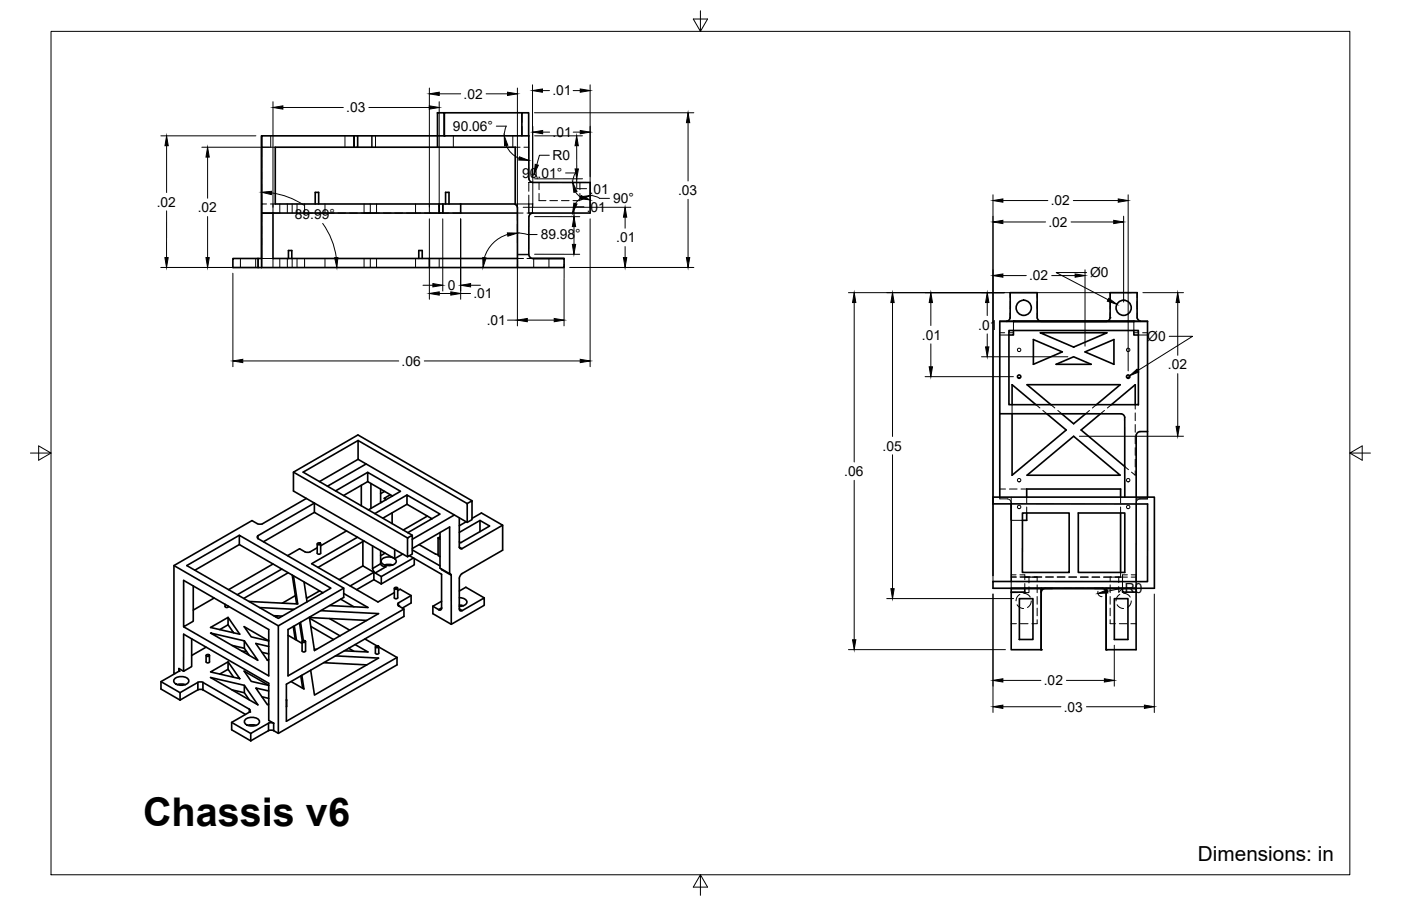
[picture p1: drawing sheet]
<svg xmlns="http://www.w3.org/2000/svg" width="432mm" height="279mm" viewBox="0 0 432 279" stroke-linecap="round" stroke-linejoin="round" font-family="sans-serif">
<defs><g id="words">
<text font-size="12.2" x="44.1" y="254.7">Chassis v6</text>
<text font-size="6.4" x="369.2" y="265.6">Dimensions: in</text>
<g font-size="4.3">
<text x="170.2" y="29.4">.01</text>
<text x="106.7" y="34.6">.03</text>
<text x="142.9" y="30.4">.02</text>
<text x="139.6" y="40.4">90.06°</text>
<text x="170.3" y="42.2">.01</text>
<text x="170.3" y="49.4">R0</text>
<text x="161" y="54.8">90.01°</text>
<text x="181.7" y="59.7">.01</text>
<text x="48.3" y="63.7">.02</text>
<text x="60.9" y="65.4">.02</text>
<text x="180.8" y="65.3">.01</text>
<text x="188.9" y="62.7">90°</text>
<text x="209" y="60.1">.03</text>
<text x="323.8" y="63.4">.02</text>
<text x="90.9" y="67.6">89.99°</text>
<text x="323.1" y="69.9">.02</text>
<text x="166.6" y="73.8">89.98°</text>
<text x="189.9" y="74.7">.01</text>
<text x="138" y="89.5">0</text>
<text x="317.2" y="86.5">.02</text>
<text x="336" y="85.5">Ø0</text>
<text x="145.9" y="92">.01</text>
<text x="150" y="100.2">.01</text>
<text x="301.5" y="101.6">.01</text>
<text x="284.1" y="104.7">.01</text>
<text x="353.6" y="105.2">Ø0</text>
<text x="123.8" y="112.8">.06</text>
<text x="360" y="113.9">.02</text>
<text x="272" y="138.9">.05</text>
<text x="260.2" y="146.8">.06</text>
<text x="346.7" y="182.9">R0</text>
<text x="321.7" y="211.3">.02</text>
<text x="327.9" y="219.5">.03</text>
</g>
</g></defs>
<!-- layer: Visible -->
<g fill="none" stroke="#000" stroke-width=".51">
<path d="M134.8 34.8h2.1v7.1h-2.1zM136.9 34.8h.1M160.8 34.8h2.1v7.1h-2.1zM160.8 34.8h-23.9v7.1h23.9M80.6 41.9v37.8h-1.1M109.1 41.9h-28.5v40.6M109.1 41.9h1.1v3.5h-1.1zM109.1 41.9v3.5h-24.3v17.5h50.6v2.8M110.2 41.9h24.6v3.5M162.9 41.9h.1M163 41.9v13.3l.5 .8 .6 .3h17.8v9.4h-17.7l-.6 .2-.5 .6-.1 12 .2 .6 1 .6h9.7v2.8h-14.4v-18.6l-.7-.9v-17.6h-48.6M79.5 79.7v2.8"/>
<path d="M79.5 79.7h-7.7v2.8h7.7M88.9 79.7v-2.4h1v2.4M97.2 62.9v-3.6h1v3.6M129.1 79.7v-2.4h1v2.4M132.3 79.7v2.8M135.4 65.7v-2.8h1.1v2.8h23M135.4 65.7h-51.3v14h75.4M136.5 62.9h22.3M136.5 65.7h-1.1M137.3 62.9v-3.6h1.1v3.6M142 62.9v2.8M164.2 79.7h9.7"/>
<path d="M79.5 82.5h1.1M80.6 82.5h78.9M312.4 99.1h.1M320.8 99.1a1.28 1.28 0 0 1-1.1-1v-7.8h-8.4v7.7l-.2 .6-.9 .5M349.5 99.1h.1M351.5 99.1l-.6-.4-.4-.6v-7.8h-8.3l-.1 7.7a1.28 1.28 0 0 1-1 1.1M311 101.9h39.9v22.9h-39.9zM312.4 101.9v1.4h-1.4M318.5 104.7l8.9 3.8-8.9 3.9zM320.6 102.6h20.6l-10.3 4.4zM325.5 112.4l5.4-2.4 5.4 2.4zM334.4 108.5l8.9-3.8v7.7z"/>
<path d="M349.5 101.9v1.4h1.4M110.4 135.8l-17 9.8 33.7 19.5M308.1 127.6h37.5l.6 .3 .5 .8v24.6M308.1 127.6v-28.5h45.6v34M308.1 127.6v25.7M311.9 127.6v19l16.7-14-6-5M311.9 124.8v-6.2l7.4 6.2M323.9 124.8l-7.4-6.2h28.8l-7.4 6.2M327.2 127.6l3.7 3.1 3.7-3.1M339.2 127.6l-6 5 13.5 11.3M342.5 124.8l7.4-6.2v6.2M353.7 133.1l-2.7 .1-.5 .4-.3 .6v19.1"/>
<path d="M353.7 133.1v20.2M90.4 145.6l35.2 20.3M94.4 153.7l-13.5 7.8-.8 .2-.8-.2M96.9 158l-15.7 9.1M110.4 141.6l-12 6.9M111.4 149.6v6.4M112.8 143.1l-11.9 6.8M113.3 148.5l-7.4 4.3M113.3 145.7l-9.9 5.7M114.3 149.1v7.7M117.3 154.7l.3 .2M117.3 150.8v4"/>
<path d="M117.3 154.7l.1 .3M118.5 151.5l-1.2 .8M120.3 152.6l-2 1.1 .7 .4M120.9 158.2v3.3M121 153l-7.7-4.5v-2.8l10.1 5.8-9.9 5.7M125.4 155.5l-7.4 4.3M125.4 152.7l-9.9 5.7M131.7 159.2l-7.4 4.2M133.1 160l-7.7-4.5v-2.8l10.2 5.8-9.9 5.8M140 158.8l-12.9 7.5M141.6 159.7v9.1M144 155.3l1.5-.9v5.9l-1.5 .8z"/>
<path d="M144 155.3l-33.6-19.5v5.8l33.6 19.5M145.5 154.4l-35.2-20.3-19.9 11.5v5.8l35.2 20.3M145.5 159.9l2.9-1.7 6.5 3.8-12.5 7.2M306.1 153.3h49.7v28.1h-49.8v-2.1l47.7 .1v-24h-47.6zM311.6 155.4l.1 4.8M311.7 155.4v23.9M315.1 158.2h14.4v18.3h-14.4zM316.4 158.2v2.3h-1.3M316.4 153.3v-2.5h29v2.5M316.5 146.6l14.4-12.1 14.4 12.1zM332.3 158.2h14.4v18.3h-14.4zM345.4 158.2v18.3"/>
<path d="M350.2 155.4v24M53.6 174.4l32.2 18.6M73.8 165.1l-16.2 9.3 28.2 16.3 16.2-9.3-28.2-16.3v2.8l25.7 14.9M73.8 167.9l-13.8 8M79.3 161.5l-1.6-1-24.1 13.9v33.2l.3 .2M79.5 166.1l26.4 15.3v2.8l-17.1 9.9v14.3l35.7-20.6-1.7-1v-.9M79.5 165.2l17.4-10v2.8l24.7 14.3M79.5 165.2v.9M79.5 165.2a.53 .53 0 0 0 0 .9M84.2 173.9l-13.7 7.9M86.8 175.5l-13.7 7.9M88.8 176.6l-13.7 8"/>
<path d="M90.1 177.3l1.3 8.9M90.4 177.6l1.4 8.6-15.1-.7M93.7 179.5l.9 6.1M97.8 168.9l-2.6 1.4a3.3 3.3 0 0 1-2.9-1.1l-3.7 2.2M97.8 167.7v2.9l.5 .3 .5-.3v-2.9M97.9 167.5l.5-.1 .4 .4-.6 .2-.4-.2zM106.8 163.7l-8 4.6M110.2 165.7l-14.1 8.1 20.4 11.9 5-2.9M111.8 174.5l3.4 2v2.3l2.3 1.3M111.8 174.5l-7.3 4.3M111.8 167v7.5M112.2 166.8l-14.2 8.2"/>
<path d="M114.8 168.4v6.9M114.8 175.3l.3 .8 .5 .6M115.2 176.5l-7.3 4.2M115.2 178.8l-5.3 3M115.6 176.7l1.9 1.1M117.3 169.8v4M117.3 173.7v.1M117.5 175.6h.1M118.5 174.2l1-.2 1.5 .2M118.7 170.6l-1.4 .8M118.9 174.8l-3.3 1.9M119 174.8l-1.2-.3-.5-.6-2.5 1.4"/>
<path d="M121.1 172a2.87 2.87 0 0 0-3.6 1 2.14 2.14 0 0 0 2.8 1.4 1.46 1.46 0 0 0 1.7-1.7l-.3-.4M121.6 169.4v2.9M124.1 170.9l-2.5 1.4M125.6 165.9l1.5-.8v5.8l-1.5 .8zM126.2 171.4l9.9 5.7v10.4M127.1 169.6l8.5 4.9M127.4 172.1l-9.9 5.7v2.3M127.7 172.2v2l-10.2 5.9M129.2 168l5 2.8 .8 .2M135 165.9v5.4l.6 .4M135 165.9l.6 .4M135.6 164.2v11l3 1.7v-14.4l-11.5 6.7"/>
<path d="M135.6 165.6l-.6 .3M136 175.4l3.1 2M138.6 176.9l.5 .5M141.6 164.2l6.3-3.7 3 1.7-8.9 5.2-.4-.3M141.6 168.7l.8 .5M141.6 168.8a.53 .53 0 0 0 .8 .4M142.4 176.9l-.5 .6-.3 .8 .1 9.9 .8 .1 6.7-3.9v2.3l-10.1 5.8v-15.1M143.7 160.9l-2.1 1.2M147.9 160.5v3.4M154.9 162v7.7l-12.5 7.2M59.1 197v8.6l-2.5 1.4v-11.4l26.2 15.1v11.5l1.5 .8M59.6 180.7v10.9l-3 1.7v-14.3l26.2 15.1v14.3l-26.2-15.1"/>
<path d="M63.5 199.6l-4.4 2.5M64.9 195.2l10.4 2.4 4.2 6zM66 184.4l-6.4 3.8M69.4 186.4v.6M69.4 187l.5 .3 .5-.3M70.3 190.4l3.6 5.2-9-2.1 5.4-3.1v2.3l-2.6 1.5M70.3 192.7l1.7 2.5M70.4 187h.1M71.5 199l3.8 .9 1.5 2.2M71.8 194.8l-.4 .2M75.2 193.3l7.6 4.4-5.4-1.3zM75.3 197.6v2.3"/>
<path d="M80 187.4l10.7 .5M82.8 199.4l-4-1 3.6 5.2 .4-.2M84.3 189.9l2.7 .1M85.6 189.9l-.6 .4M88.8 195.9l4.3 2.5M90.4 193.2l.6 4M90.7 193l.7 4.4M91 183.7l-4 2.3M92.3 192.1l.9 5.6M92.6 191.9l.9 5.6M93.1 197.8v3M93.3 197.6l.5-.1 .4 .4-.7 .2-.3-.2z"/>
<path d="M94.2 197.8v3M95.4 190.4l17.6 .9M95.4 190.7l9.4 5.4M95.8 193.2l7 4M98.5 182.2l-3.7 2.2-.4-.2M98.8 188.3l17.9 .9-19.8 11.4-1.5-10.3M101.6 190.8l6.2 3.6M105 184.8l4.1 2.3M105.9 181.4l-20.1 11.6v33.2M105.9 183l7.5 4.3-11.8-.5M107.5 199.9l1.6 1M109.5 198.8l3.9 2.3-7.3-.4"/>
<path d="M112.5 197l3.6 2.2M115.7 199.5v1.9l.3 .3h.5l.3-.3-.1-1.9 5.7 3.3M115.9 199.2l.5-.1 .3 .4-.6 .2-.4-.2zM121.5 181.4v3l.6 .3 .5-.3v-3M121.7 181.2l.5-.1 .4 .4-.7 .2-.3-.2zM122.6 182.1l.7-.4 3.4 2v2.2l-2.7 1.6M122.8 185.9a.53 .53 0 0 0 .1 .9M124.5 187.8v2.3l-36.2 20.9v11.4l34.1-19.6M126.7 183.7l-3.9 2.2M133.4 187v2.3l5.7 3.2M133.4 187l1.8 1M136.1 187.7l-.7 .4"/>
<path d="M136.1 187.5l-.3 .6-.6-.1M136.1 185.4l-2.7 1.6M136.1 187.5l-.9 .5M141.6 182.3l2-1.2 5.6 3.3M141.6 187.8l.9 .5M141.6 186.6l1.2 .2M141.6 184.3l1.2 .2a1.16 1.16 0 0 1 1.1 1.2 1.16 1.16 0 0 1-1.1 1.1l-1.2 .2M311.7 181.5h38.5M311.7 181.4v.1M311.7 181.5v1M314.2 184.6h4.2v12.6h-4.2zM315.8 181.5h.1"/>
<path d="M315.8 182.6v.2M320.9 181.5v18.9h-9.2v-17.8h4.1v-1.1h-4.1M322.1 181.5l-.9 .5-.3 .6M339.8 181.5l.6 .2 .5 .9M340.9 181.5v18.9h9.3v-17.8M343.5 184.6h4.1v12.6h-4.1zM346 181.5v1.1h4.2M346 181.5h.1M350.2 181.4v.1M350.2 181.5v1.1M49.6 210.2l5.9 3.4M53.8 209.3a3.2 3.2 0 0 1 4.3 .3 1.46 1.46 0 0 1-1.6 1.7l-1.8-.1a1.11 1.11 0 0 1-1-.7 1.11 1.11 0 0 1 .1-1.2z"/>
<path d="M54.6 211.1l1-.2 1.5 .2M55.1 206.2v.8l-5.5 3.2v2.3l5.9 3.4M55.1 206.2l.3 .4-.3 .4M55.2 206.2l1.4 .8M55.5 213.6l5.5-3.2v2.3l-5.5 3.2zM61 212.7h1.6M61 210.4h1.6M62.5 210.5v2.2M62.5 210.5l14.4 8.2v.9M62.5 212.7l13.2 7.6M63.5 202.1v2M63.7 201.9l.5-.1 .4 .4-.7 .2-.3-.2z"/>
<path d="M64.6 202.1l-.1 2.2-.7 .1-.3-.3M64.9 208.9l10.4 2.4 4.2 6.1zM64.9 207.2l5.4-3.1 3.6 5.2zM67.7 207.9l2.6-1.5 1.7 2.5M70.3 204.1v2.3M71.5 212.7l3.8 .9 1.5 2.2M74.6 200.8l1.4 .1M75.2 207l7.6 4.4-5.4-1.3zM75.3 211.3v2.3M76.9 218.7a.52 .52 0 0 1 0 .9l-5.5 3.2v2.3l5.9 3.4M80.7 201.2l2.1 .5M80.7 214.9l2.1 .5"/>
<path d="M82.3 203.5h.4M82.8 213.1l-4-.9 3.6 5.2 .4-.3M88.3 215.7v.3M88.3 217.8v.2M92.7 208.4l.6 3.8M93 208.3l.7 4.2-4-2.3M93.1 200.8l.6 .3 .5-.3M96.9 200.2l.7 .1M99.8 204.4l13.2 .6M103.4 202.3l13.3 .6-19.8 11.5-1.1-7.7M122.4 202.8v2.2l-36.6 21.2-1.5-.9M71.4 222.8l5.9 3.4"/>
<path d="M75.6 221.9a3.2 3.2 0 0 1 4.3 .3 1.46 1.46 0 0 1-1.7 1.7l-1.7-.2a1.11 1.11 0 0 1-1-.6 1.11 1.11 0 0 1 .1-1.2zM76.4 223.7l1.5-.2 1 .2M82.8 225.3v-2.3l-5.5 3.2v2.3M82.8 225.3l-5.5 3.2M82.8 225.3l.8-.2 .8 .2M82.8 223l.8-.1 .8 .1M84.3 223v2.3"/>
<circle cx="315.5" cy="94.9" r="2.34"/>
<circle cx="346.3" cy="94.9" r="2.34"/>
<circle cx="314.1" cy="116.2" r=".52"/>
<circle cx="347.7" cy="116.2" r=".52"/>
</g>
<g fill="#000">
<circle cx="136.9" cy="41.9" r=".25"/>
<circle cx="135.4" cy="65.7" r=".25"/>
<circle cx="312.4" cy="99.1" r=".25"/>
<circle cx="349.5" cy="99.1" r=".25"/>
<circle cx="122.9" cy="186.8" r=".25"/>
<circle cx="55.1" cy="207" r=".25"/>
<circle cx="76.9" cy="219.6" r=".25"/>
<circle cx="320.9" cy="200.4" r=".25"/>
<circle cx="340.9" cy="200.4" r=".25"/>
</g>
<!-- layer: Hidden -->
<g fill="none" stroke="#000" stroke-width=".31">
<path d="M160.9 34.8v2.9M160.9 38.9v3M80.6 41.9h.1M80.6 56.5v2.4M80.6 45.4h.1M80.6 45.4h4.2M80.6 41.9v6.3M80.6 49.4v2.4M80.6 53v2.3M83.4 41.9v3.5M106.3 41.9v3.5M114.6 41.9v3.5"/>
<path d="M115.7 41.9v3.5M139.7 41.9v3.5M158.1 41.9v3.5M158.8 45.4h1.5M161.5 45.4h1.5M163 56.3h1.1M163 56.3v2.7M163 56.3h5.3M166.1 59.7v2.2h2.2M166.1 56.3v2.2M169.5 56.3h2.3M173 56.3h2.4"/>
<path d="M176.6 56.3h5.3M178.7 59.7v2.2h-2.1M178.7 56.3v2.2M74.1 79.7v2.8M78.8 79.7v2.8M79.6 79.7v2.8M80.6 79.7v2.8zM80.6 79.7h.1M80.6 65.7h3.5zM80.6 76.9v2.8h3.5v2.8M80.6 65.7h.1M80.6 62.9h.1"/>
<path d="M80.6 60.1v2.8M80.6 65.7v2.8M80.6 69.7v2.4M80.6 73.3v2.4M80.6 62.9h1.5M80.6 62.9v2.8M83.3 62.9h1.5M84.1 65.7h.1M84.1 62.9v2.8M86.2 62.9v2.8h-2.1M86.2 79.7v2.8M88.6 62.9v2.8"/>
<path d="M88.6 79.7v2.8M90 62.9v2.8M90 79.7v2.8M91.5 62.9v2.8M91.5 79.7v2.8M93.9 62.9v2.8h2.5M93.9 79.7v2.8M97.6 65.7h5.4M100.2 62.9v2.8M100.2 79.7v2.8M104.2 65.7h2.4M107.7 65.7h2.4"/>
<path d="M112.2 62.9v2.8h1.9h-2.8M112.2 79.7v2.8M114.1 62.9v2.8h2.8M114.1 79.7v2.8M116.1 62.9v2.8M116.1 79.7v2.8M118.1 65.7h2.4M121.7 65.7h2.4M125.3 65.7h4.3M128.1 62.9v2.8M128.1 79.7v2.8M130.8 65.7h4"/>
<path d="M132.3 65.7h.1M132.3 62.9v2.8M135.4 65.7h.1M135.4 79.7v2.8M136 65.7h2.4M136.5 62.9v2.8M139.6 65.7h2.4M158.8 62.9h.7v5M159.5 65.7h1.7M159.5 69.1v2.4M159.5 79.7h.1M159.5 78.4v1.3"/>
<path d="M159.5 72.6v2.4M159.5 76.2v2.2M159.5 79.7v2.8M159.5 78.4h3.5M159.5 79.7h1.8M162.4 65.7h1.8M163 65.7h1.1v-2.8v2.8M163 78.5l-3.5 .1v1.1M163 65.7h.1M163 60.2v5.5M164.1 79.7h-1.6M164.3 62.9h-4.8v1"/>
<path d="M164.5 79.7v2.8M169.2 79.7v2.8M169.5 61.9h2.3M173 61.9h2.4M311.3 96.5v1.5M311.3 90.3v1.4M311.4 92.9l-.1 2.4M312.4 99.1v2.8M319.7 93v2.4M319.7 90.3v1.5M319.7 96.6v1.5M342.1 98h.1"/>
<path d="M342.2 92.9v2.4M342.2 96.5l-.1 1.5M342.2 90.3v1.4M349.5 99.1v2.8M350.5 93v2.4M350.5 90.3v1.5M350.5 96.6v1.5M308.1 102.6h1.5M308.1 103.3h2.9M310.9 102.6h1.5M349.5 102.6h1.5M350.9 103.3h2.8"/>
<path d="M352.2 102.6h1.5M311.9 124.8v2.8M319.3 124.8l1.2 1M321.4 126.6l1.2 1M323.9 124.8l1.2 1M326 126.6l1.2 1M335.8 126.6l-1.2 1M337.9 124.8l-1.2 1M340.4 126.6l-1.2 1M342.5 124.8l-1.2 1M349.9 124.8v1.4M349.9 127.3v2.4"/>
<path d="M349.9 130.9v2.4M349.9 134.5v2.4M349.9 138.1v2.3M308.1 153.3v.5h2.4a1.31 1.31 0 0 1 1.1 1.6M308.1 150.8h1.8M311.1 150.8h2.4M311.7 153.3v2.1M314.7 150.8h1.7M316.4 153.3v1.9M316.4 156.4v1.8M345.4 153.3v1.9M345.4 156.4v1.8"/>
<path d="M346.7 143.9l1.1 .9M349.9 141.6v2.4M349.9 145.2v1.4l-1.2-1M350.2 153.3v2.1M351.3 153.8l-.8 .5-.3 .7M353.7 153.3v.5h-3.5M311.7 177.9h1.5M311.7 178h1.6M311.7 179.3v2.2h1.5M311.7 177.3h1.5M311.7 160.2v.3h3.4M314.3 177.9h3.2"/>
<path d="M314.3 177.3h1.5v1.5M314.5 178h2.3M315.8 178h1.3M315.8 180v1.5M317.1 178h2.6v1.2M317.1 178v1.8M318.7 177.9h2.4M322.3 177.9h2.4M325.8 177.9h2.4M329.4 177.9h2.4M329.4 178h2.4M333 178h2.4"/>
<path d="M336.6 178h2.3M342.2 178v1.2M344.8 179.7v-1.7h1.1v3.5l-1.1 1.2M345.4 176.5v1.5h-5.3M345.9 178h1.6M347.5 177.3h-1.5v5.3M348.7 178h1.5M348.7 177.3h1.5v.7M350.2 178v3.5M350.2 179.4v2.1M311.7 182.7h1.5M311.7 192.3h1.6"/>
<path d="M311.7 182.8h2.1M313.5 186.5l.8 .8 1.2 .4M314.3 183.3l-.9 1-.2 1M314.3 181.5h3.5M314.5 192.3h2.3M315.5 183l1.2 .3 .8 .9M315.8 182.7h-1.5M317.1 181v1.8h-2.1M317.8 185.3l-.2 1.1-.9 .9M319 181.5h1.9M319.7 180.4v2.4M319.7 184v2.4"/>
<path d="M319.7 187.5v2.4M319.7 191.1v1.2h-1.7M320.9 181.5h.1M320.9 182.6h.1M324.4 181.5h2.3M327.9 181.5h2.4M331.5 181.5h2.4M335.1 181.5h2.3M340.9 181.5h.1M340.9 181.5h2M340.9 181.5v1.3M342.2 180.4v2.4"/>
<path d="M342.2 184v2.4M342.2 187.5v2.4M342.2 191.1v1.2h1.6M344 181.5h3.5M344.3 186.5l.8 .8 1.2 .4M344.8 180.9v1.7M345 192.3h2.3M345.1 183.3l-.9 1-.2 1M345.9 181.5h.1M346.3 183l1.3 .3 .7 .9M348.5 192.3h1.7M348.7 185.3l-.5 1.4-.7 .6"/>
<path d="M348.7 181.5h1.5"/>
<circle cx="314.1" cy="107.9" r=".52"/>
<circle cx="347.7" cy="107.9" r=".52"/>
<circle cx="314.1" cy="148.1" r=".52"/>
<circle cx="314.1" cy="156.3" r=".52"/>
<circle cx="347.7" cy="156.3" r=".52"/>
<circle cx="347.7" cy="148.1" r=".52"/>
</g>
<!-- layer: Border -->
<path d="M15.7 9.7h400.3v260.1h-400.3zM215.9 3.3v6.4l-2.2-3.8h4.4l-2.2 3.8M9.4 139.7h6.3l-3.8-2.2v4.4l3.8-2.2M416 139.7l3.8 2.2v-4.4l-3.8 2.2h6.4M215.9 269.8l2.2 3.8h-4.4l2.2-3.8v6.3" fill="none" stroke="#000" stroke-width=".31"/>
<!-- layer: FD_Dimensions -->
<g fill="none" stroke="#000" stroke-width=".31">
<path d="M84.1 31.4v32.5M87.2 33.1h18.6M113.7 33.1h18.6M132.3 27.2v36.7M135.4 31.4v32.5M135.4 28.9h6.6M149.8 28.9h6.6M153 38.9h3l-.4 1.5-.2 1.5M159.5 27.2v36.7M164.1 26.2v28.3M164.2 39v24.9M164.7 34.8h49.1"/>
<path d="M167.2 27.9h2.2M176.7 27.9h2.1M181.9 26.2v37.7M212.1 37.8v18M49.6 41.9h29.3M51.4 44.9v14.5M62.2 45.4h20.9M64 48.5v12.6M83.7 59.5a23.2 23.2 0 0 1 9.9 3.8M156 44.9a7.6 7.6 0 0 0 4 4M163.9 53.8a1.28 1.28 0 0 1 1.7 1.3M164.8 41.9h14.7"/>
<path d="M167.3 40.7h2.1M169.3 47.9h-3l-.9 2.9M174.3 53.3h3.1l-.7 1.4-.2 1.6M176.7 40.7h2.1M177.4 59.2l1.6 1.6M177.7 44.9l.1 7.2M177.8 55.1v3.1h3M179.5 55.1l-14.7 .1M51.4 65l-.1 14.4M64 66.8v12.6M99.5 68.9a23.2 23.2 0 0 1 4.1 10.5M132.3 67.5v24.8"/>
<path d="M136.5 67.5v22.2M142 67.5v24.8M156.5 72.3a10.6 10.6 0 0 0-7.2 7.2M159.5 71.9l3 .4M161.2 63.9h33.2M162.5 72.3h3M164.8 78.4h13.9M164.8 66.8h13.9M176.9 69.9v5.5M179 61.2l-1.6 1.6M180 63.8h-3.1v3M181.9 67.5v45.6"/>
<path d="M181.9 60.3l1.5 .2 1.4 .7M184.8 61.2h3.1M192.7 67v3.4M192.7 76v3.4M212.1 61.5v17.9M306 60.1v119.5M309.1 61.8h13.9M309.1 68.5h13.2M330.1 68.5h13.2M330.8 61.8h13.9M346.3 66.7v26.5M347.7 60.1v54.3"/>
<path d="M49.6 82.5h29.2M71.8 84.3v28.8M130.4 88h3M135.4 90.5h3.5M142 90.5h3M145 88h3.1M156.4 98.7h3.1M159.5 81.5v19M162.5 98.7h8.3M173.9 81.5l-.1 19M175.6 82.5h38.2M261.5 90.3h87.2"/>
<path d="M263.3 93.3v49.2M275.1 93.3v41.3M286.9 93.3v7.1M304.3 93.3v4M309.1 85h7.2M324.1 85h7.3M334.4 83.2v23.5M334.9 84.1h-9.4l16 8.3M352.2 90.3h12.6M363 93.3v16.3M74.8 111.3h48.1M130.8 111.3h48"/>
<path d="M285.1 116.2h27.2M286.9 106v7.1M302.5 110h26.6M304.3 103v4M360.4 103.7h7.2l-16.9 10.6M363 115.2v16.3M332.7 134.5h32.1M263.3 148.1v49.2M275.1 140.3v41.2M273.3 184.6h39.1M306 183.2v36.5M338.4 182.3a1.28 1.28 0 0 0 1.3 1.7"/>
<path d="M343.4 199v12.6M345.8 181.4l-4.4 1M355.8 183.2v36.5M261.5 200.3h48.4M309.1 218h17.9M309.1 209.8h11.7M328.7 209.8h11.7M334.9 218h17.8"/>
</g>
<g fill="#000" stroke="#000" stroke-width=".31">
<path d="M84.1 33.1l3.1-.5v1.1zM132.3 32.6l3.1 .5-3.1 .6zM132.3 28.9l3.1-.5v1zM156.4 28.4l3.1 .5-3.1 .5zM164.1 27.9l3.1-.5v1zM178.8 27.4l3.1 .5-3.1 .5zM212.1 34.8l.5 3h-1zM51.4 41.9l.5 3h-1.1zM64 45.4l.5 3.1h-1zM155.4 41.9l1.1 2.9-1 .2zM160.1 48.4l2.9 1.1-3.1-.1zM165 50.7l.9 .2-1.3 2.8z"/>
<path d="M164.2 40.7l3.1-.5v1.1zM176.5 56.3l1.3 2.8-.9 .2zM177.7 41.9l.5 3h-1zM177.2 52.1h1.1l-.5 3zM178.8 40.2l3.1 .5-3.1 .6zM50.8 79.4h1l-.5 3.1zM63.5 79.4h1l-.5 3.1zM80.6 59.3l3.1-.3-.1 1zM103.1 79.5l1-.1-.3 3.1zM148.8 79.4l1 .1-.9 3zM156.4 71.8l3.1 .1-3 .9zM176.4 75.4h1l-.5 3z"/>
<path d="M176.9 66.8l.5 3.1h-1zM176.9 62.6l.9 .3-1.3 2.8zM178.8 60.7l3.1-.4-2.8 1.4zM179.1 60.3l2.8 1.4-3.1-.4zM192.2 79.4h1l-.5 3.1zM192.7 63.9l.5 3.1h-1zM211.6 79.4h1l-.5 3.1zM306 61.8l3.1-.5v1.1zM306 68.5l3.1-.6v1.1zM343.3 67.9l3 .6-3 .5zM344.7 61.3l3 .5-3 .6zM133.4 87.5l3.1 .5-3.1 .5z"/>
<path d="M132.3 90.5l3.1-.5v1zM138.9 90l3.1 .5-3.1 .5zM142 88l3-.5v1zM159.5 98.7l3-.5v1zM170.8 98.2l3.1 .5-3.1 .5zM263.3 90.3l.5 3h-1zM275.1 90.3l.5 3h-1zM286.9 90.3l.5 3h-1zM304.3 90.3l.5 3h-1zM306 85l3.1-.5v1zM331.4 84.5l3 .5-3 .5zM341.8 92l2.4 1.9-2.9-1z"/>
<path d="M363 90.3l.5 3h-1zM71.8 111.3l3-.5v1zM178.8 110.8l3.1 .5-3.1 .5zM286.4 113.1h1l-.5 3.1zM303.8 107h1l-.5 3zM348.1 115.9l2.4-2.1 .5 .9zM362.5 131.5h1l-.5 3zM262.8 197.3h1l-.5 3zM274.6 181.5h1l-.5 3.1zM338.4 183l2.8-1.1 .3 1zM306 218l3.1-.6v1.1zM306 209.8l3.1-.5v1z"/>
<path d="M340.4 209.3l3 .5-3 .5zM352.7 217.4l3.1 .6-3.1 .5z"/>
</g>
<use href="#words"/>
</svg>
